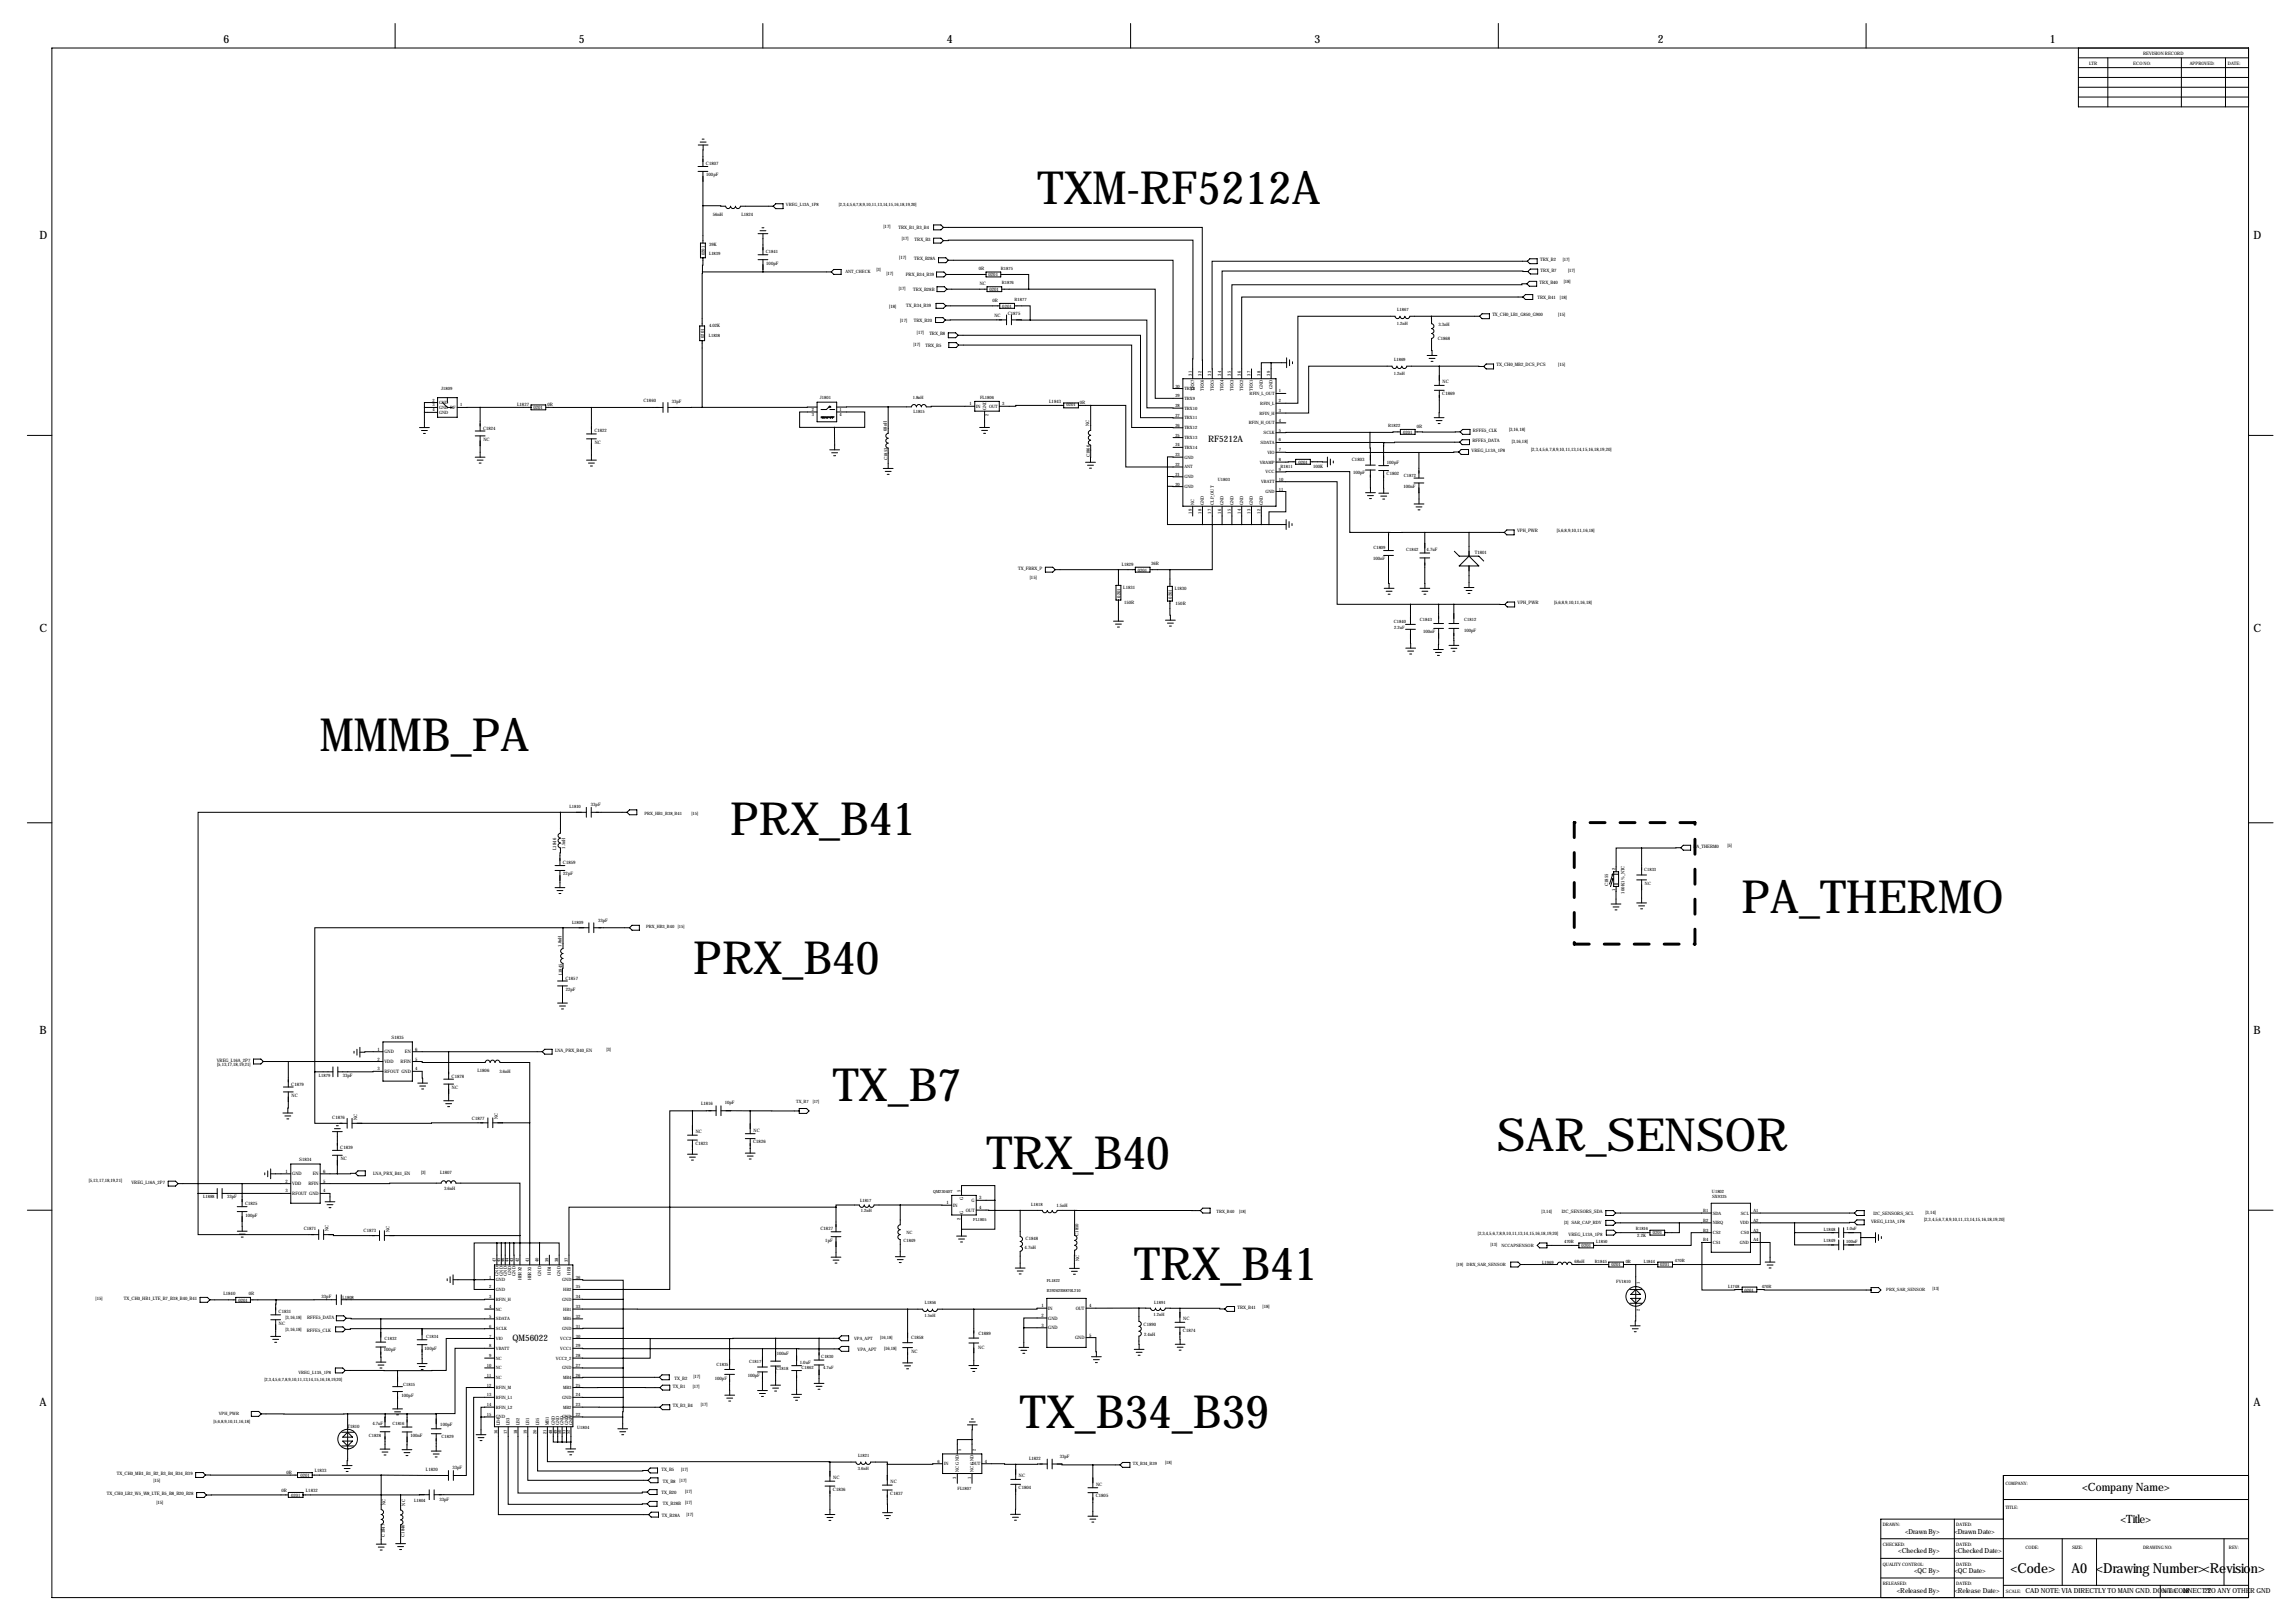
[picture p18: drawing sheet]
<svg xmlns="http://www.w3.org/2000/svg" width="1189mm" height="841mm" viewBox="0 0 1189 841" stroke-linecap="round" stroke-linejoin="round" font-family="sans-serif">
<defs><g id="words">
<g font-size="23.7">
<text x="537" y="106">TXM-RF5212A</text>
<text x="166" y="389">MMMB_PA</text>
<text x="378" y="432">PRX_B41</text>
<text x="902" y="473">PA_THERMO</text>
<text x="359" y="504">PRX_B40</text>
<text x="431" y="570">TX_B7</text>
<text x="775" y="596">SAR_SENSOR</text>
<text x="511" y="605">TRX_B40</text>
<text x="588" y="663">TRX_B41</text>
<text x="528" y="740">TX_B34_B39</text>
</g>
<g font-size="7.1">
<text x="1041" y="815">&lt;Code&gt;</text>
<text x="1073" y="815">A0 &lt;Drawing Number&gt;&lt;Revision&gt;</text>
</g>
<g font-size="5.9">
<text x="116" y="22">6</text>
<text x="300" y="22">5</text>
<text x="490" y="22">4</text>
<text x="681" y="22">3</text>
<text x="859" y="22">2</text>
<text x="1062" y="22">1</text>
<text x="21" y="124">D</text>
<text x="1167" y="124">D</text>
<text x="21" y="327">C</text>
<text x="1167" y="327">C</text>
<text x="21" y="535">B</text>
<text x="1167" y="535">B</text>
<text x="21" y="728">A</text>
<text x="1167" y="728">A</text>
<text x="1079" y="772">&lt;Company Name&gt;</text>
<text x="1098" y="789">&lt;Title&gt;</text>
</g>
<g font-size="4.6">
<text x="626" y="229">RF5212A</text>
<text x="265" y="694">QM56022</text>
</g>
<g font-size="3.6">
<text x="987" y="794">&lt;Drawn By&gt;</text>
<text x="1012" y="794">&lt;Drawn Date&gt;</text>
<text x="983" y="805">&lt;Checked By&gt;</text>
<text x="1012" y="805">&lt;Checked Date&gt;</text>
<text x="992" y="815">&lt;QC By&gt;</text>
<text x="1012" y="815">&lt;QC Date&gt;</text>
<text x="983" y="825">&lt;Released By&gt;</text>
<text x="1012" y="825">&lt;Release Date&gt;</text>
<text x="1049" y="825">CAD NOTE: VIA DIRECTLY TO MAIN GND. DON'T CONNECT TO ANY OTHER GND</text>
<text x="1131" y="825">18</text>
<text x="1142" y="825">22</text>
</g>
<g font-size="2.4">
<text x="1110" y="29">REVISION RECORD</text>
<text x="1082" y="34">LTR</text>
<text x="1105" y="34">ECO NO:</text>
<text x="1134" y="34">APPROVED:</text>
<text x="1154" y="34">DATE:</text>
<text x="366" y="85">C1807</text>
<text x="366" y="91">100pF</text>
<text x="369" y="112">56nH</text>
<text x="384" y="112">L1824</text>
<text x="458" y="118">[17]</text>
<text x="465" y="119">TRX_B1_B3_B4</text>
<text x="467" y="124">[17]</text>
<text x="474" y="125">TRX_B3</text>
<text x="367" y="127">39K</text>
<text x="365" y="132" transform="rotate(-90 365 132)">0201</text>
<text x="397" y="137">100pF</text>
<text x="466" y="134">[17]</text>
<text x="474" y="135">TRX_B28A</text>
<text x="798" y="135">TRX_B2</text>
<text x="810" y="135">[17]</text>
<text x="459" y="142">[17]</text>
<text x="469" y="143">PRX_B34_B39</text>
<text x="507" y="140">0R</text>
<text x="512" y="143">0201</text>
<text x="798" y="141">TRX_B7</text>
<text x="812" y="141">[17]</text>
<text x="507" y="148">NC</text>
<text x="798" y="147">TRX_B40</text>
<text x="810" y="146">[18]</text>
<text x="466" y="150">[17]</text>
<text x="473" y="151">TRX_B28B</text>
<text x="513" y="151">0201</text>
<text x="796" y="155">TRX_B41</text>
<text x="808" y="155">[18]</text>
<text x="461" y="159">[18]</text>
<text x="469" y="159">TX_B34_B39</text>
<text x="514" y="156">0R</text>
<text x="519" y="159">0201</text>
<text x="466" y="167">[17]</text>
<text x="473" y="167">TRX_B20</text>
<text x="515" y="164">NC</text>
<text x="522" y="163">C1875</text>
<text x="773" y="164">TX_CH0_LB1_G850_G900</text>
<text x="807" y="164">[15]</text>
<text x="367" y="169">4.02K</text>
<text x="475" y="173">[17]</text>
<text x="481" y="174">TRX_B8</text>
<text x="745" y="169">3.3nH</text>
<text x="365" y="175" transform="rotate(-90 365 175)">0201</text>
<text x="473" y="179">[17]</text>
<text x="479" y="180">TRX_B5</text>
<text x="745" y="176">C1868</text>
<text x="775" y="190">TX_CH0_MB2_DCS_PCS</text>
<text x="807" y="189">[15]</text>
<text x="747" y="199">NC</text>
<text x="333" y="208">C1860</text>
<text x="348" y="209">33pF</text>
<text x="544" y="209">L1843</text>
<text x="559" y="209">0R</text>
<text x="747" y="205">C1869</text>
<text x="268" y="210">L1827</text>
<text x="276" y="212">0201</text>
<text x="284" y="211">0R</text>
<text x="552" y="211">0201</text>
<text x="564" y="221" transform="rotate(-90 564 221)">NC</text>
<text x="734" y="221">0R</text>
<text x="250" y="222">C1824</text>
<text x="308" y="224">C1822</text>
<text x="459" y="223" transform="rotate(-90 459 223)">68nH</text>
<text x="727" y="225">0201</text>
<text x="763" y="224">RFFE5_CLK</text>
<text x="782" y="223">[3,16,18]</text>
<text x="250" y="228">NC</text>
<text x="308" y="230">NC</text>
<text x="763" y="229">RFFE5_DATA</text>
<text x="783" y="229">[3,16,18]</text>
<text x="793" y="234">[2,3,4,5,6,7,8,9,10,11,13,14,15,16,18,19,20]</text>
<text x="460" y="238" transform="rotate(-90 460 238)">C1853</text>
<text x="565" y="237" transform="rotate(-90 565 237)">C1866</text>
<text x="700" y="239">C1803</text>
<text x="762" y="234">VREG_L13A_1P8</text>
<text x="673" y="240">0201</text>
<text x="680" y="243">100K</text>
<text x="701" y="245">100pF</text>
<text x="718" y="240">100pF</text>
<text x="718" y="246">C1802</text>
<text x="727" y="253">100nF</text>
<text x="786" y="276">VPH_PW</text>
<text x="795" y="276">R</text>
<text x="806" y="275">[5,6,8,9,10,11,16,18]</text>
<text x="739" y="285">4.7uF</text>
<text x="764" y="287">T1801</text>
<text x="581" y="293">L1829</text>
<text x="596" y="293">36R</text>
<text x="711" y="290">100nF</text>
<text x="528" y="295">TX_FBRX_P</text>
<text x="534" y="300">[15]</text>
<text x="589" y="296">0201</text>
<text x="582" y="305">L1831</text>
<text x="609" y="306">L1830</text>
<text x="580" y="310" transform="rotate(-90 580 310)">0201</text>
<text x="607" y="310" transform="rotate(-90 607 310)">0201</text>
<text x="582" y="313">150R</text>
<text x="609" y="313">150R</text>
<text x="786" y="313">VPH_PW</text>
<text x="795" y="313">R</text>
<text x="805" y="313">[5,6,8,9,10,11,16,18]</text>
<text x="737" y="328">100nF</text>
<text x="758" y="328">100pF</text>
<text x="306" y="418">33pF</text>
<text x="288" y="440" transform="rotate(-90 288 440)">L1846</text>
<text x="293" y="440" transform="rotate(-90 293 440)">1.5nH</text>
<text x="877" y="439">PA_THERM0</text>
<text x="895" y="439">[5]</text>
<text x="292" y="448">C1859</text>
<text x="292" y="453">22pF</text>
<text x="837" y="451" transform="rotate(-90 837 451)">2</text>
<text x="833" y="459" transform="rotate(-90 833 459)">C1855</text>
<text x="837" y="461" transform="rotate(-90 837 461)">1</text>
<text x="842" y="463" transform="rotate(-90 842 463)">100K/1%_NTC</text>
<text x="310" y="478">33pF</text>
<text x="291" y="490" transform="rotate(-90 291 490)">1.8nH</text>
<text x="291" y="505" transform="rotate(-90 291 505)">L1845</text>
<text x="293" y="507">C1857</text>
<text x="293" y="513">22pF</text>
<text x="203" y="538">S1835</text>
<text x="196" y="544">1</text>
<text x="199" y="546">GND</text>
<text x="210" y="546">EN</text>
<text x="215" y="544">6</text>
<text x="288" y="545">LNA_PRX_B40_EN</text>
<text x="314" y="544">[3]</text>
<text x="112" y="550">VREG_L16A_2P7</text>
<text x="113" y="552">[5,13,17,18,19,21]</text>
<text x="196" y="549">2</text>
<text x="199" y="551">VDD</text>
<text x="208" y="551">RFIN</text>
<text x="215" y="549">5</text>
<text x="178" y="558">33pF</text>
<text x="196" y="554">3</text>
<text x="199" y="556">RFOUT GND</text>
<text x="215" y="554">4</text>
<text x="247" y="555">L1806</text>
<text x="259" y="556">3.6nH</text>
<text x="151" y="562">C1879</text>
<text x="234" y="558">C1878</text>
<text x="151" y="568">NC</text>
<text x="234" y="564">NC</text>
<text x="363" y="572">L1816</text>
<text x="376" y="572">10pF</text>
<text x="172" y="579">C1876</text>
<text x="185" y="580" transform="rotate(-90 185 580)">NC</text>
<text x="244" y="580">C1877</text>
<text x="258" y="580" transform="rotate(-90 258 580)">NC</text>
<text x="360" y="587">NC</text>
<text x="390" y="586">NC</text>
<text x="360" y="593">C1823</text>
<text x="390" y="592">C1826</text>
<text x="176" y="595">C1839</text>
<text x="155" y="601">S1834</text>
<text x="176" y="601">NC</text>
<text x="148" y="607">1</text>
<text x="151" y="609">GND</text>
<text x="162" y="609">EN</text>
<text x="167" y="607">6</text>
<text x="193" y="609">LNA_PRX_B41_EN</text>
<text x="218" y="608">[3]</text>
<text x="228" y="608">L1807</text>
<text x="46" y="612">[5,13,17,18,19,21]</text>
<text x="68" y="613">VREG_L16A_2P7</text>
<text x="148" y="613">2</text>
<text x="148" y="618">3</text>
<text x="151" y="614">VDD</text>
<text x="160" y="614">RFIN</text>
<text x="167" y="613">5</text>
<text x="167" y="618">4</text>
<text x="230" y="616">3.6nH</text>
<text x="498" y="618" transform="rotate(-90 498 618)">5</text>
<text x="118" y="621">33pF</text>
<text x="151" y="619">RFOUT GND</text>
<text x="490" y="624">1</text>
<text x="499" y="622" transform="rotate(-90 499 622)">G</text>
<text x="503" y="623">G</text>
<text x="507" y="621">3</text>
<text x="127" y="624">C1825</text>
<text x="494" y="625">IN</text>
<text x="499" y="629" transform="rotate(-90 499 629)">G</text>
<text x="500" y="628">OUT</text>
<text x="507" y="626">4</text>
<text x="547" y="625">1.5nH</text>
<text x="799" y="628">[3,14]</text>
<text x="809" y="628">I2C_SENSORS_SDA</text>
<text x="970" y="629">I2C_SENSORS_SCL</text>
<text x="997" y="629">[3,14]</text>
<text x="127" y="630">100pF</text>
<text x="498" y="632" transform="rotate(-90 498 632)">2</text>
<text x="969" y="633">VREG_L13A_1P8</text>
<text x="997" y="633">[2,3,4,5,6,7,8,9,10,11,13,14,15,16,18,19,20]</text>
<text x="157" y="637">C1871</text>
<text x="170" y="638" transform="rotate(-90 170 638)">NC</text>
<text x="188" y="638">C1873</text>
<text x="202" y="638" transform="rotate(-90 202 638)">NC</text>
<text x="425" y="637">C1827</text>
<text x="559" y="640" transform="rotate(-90 559 640)">C1850</text>
<text x="766" y="640">[2,3,4,5,6,7,8,9,10,11,13,14,15,16,18,19,20]</text>
<text x="813" y="640">VREG_L13A_1P8</text>
<text x="848" y="641">2.2K</text>
<text x="856" y="639">0201</text>
<text x="428" y="643">1pF</text>
<text x="531" y="647">4.7nH</text>
<text x="531" y="642">C1848</text>
<text x="819" y="646">0201</text>
<text x="559" y="653" transform="rotate(-90 559 653)">NC</text>
<text x="816" y="654">68nH</text>
<text x="835" y="656">0201</text>
<text x="860" y="656">0201</text>
<text x="116" y="671">L1840</text>
<text x="129" y="671">0R</text>
<text x="904" y="669">0201</text>
<text x="50" y="673">[15]</text>
<text x="64" y="673">TX_CH0_HB1_LTE_B7_B38_B40_B41</text>
<text x="124" y="674">0201</text>
<text x="167" y="672">33pF</text>
<text x="540" y="677">1</text>
<text x="564" y="677">4</text>
<text x="654" y="678">[18]</text>
<text x="144" y="680">C1831</text>
<text x="148" y="683">[3,16,18]</text>
<text x="159" y="683">RFFE5_DATA</text>
<text x="540" y="682">2</text>
<text x="543" y="678">IN</text>
<text x="543" y="683">GND</text>
<text x="557" y="678">OUT</text>
<text x="613" y="684">NC</text>
<text x="641" y="678">TRX_B41</text>
<text x="145" y="686">NC</text>
<text x="148" y="690">[3,16,18]</text>
<text x="159" y="690">RFFE5_CLK</text>
<text x="540" y="687">3</text>
<text x="543" y="689">GND</text>
<text x="592" y="687">C1890</text>
<text x="613" y="690">C1874</text>
<text x="472" y="694">C1858</text>
<text x="507" y="692">C1889</text>
<text x="557" y="694">GND</text>
<text x="564" y="692">5</text>
<text x="593" y="692">2.4nH</text>
<text x="199" y="700">100pF</text>
<text x="220" y="699">100pF</text>
<text x="402" y="702">100nF</text>
<text x="444" y="700">VPA_APT</text>
<text x="458" y="699">[16,18]</text>
<text x="472" y="701">NC</text>
<text x="507" y="699">NC</text>
<text x="414" y="706">1.0uF</text>
<text x="359" y="714">[17]</text>
<text x="387" y="713">100pF</text>
<text x="348" y="719">TX_B1</text>
<text x="349" y="715">TX_B2</text>
<text x="359" y="719">[17]</text>
<text x="370" y="715">100pF</text>
<text x="208" y="724">100pF</text>
<text x="348" y="729">TX_B3_B4</text>
<text x="363" y="728">[17]</text>
<text x="180" y="740">T1810</text>
<text x="193" y="738">4.7uF</text>
<text x="228" y="739">100pF</text>
<text x="213" y="744">100nF</text>
<text x="549" y="755">33pF</text>
<text x="221" y="762">L1820</text>
<text x="234" y="761">33pF</text>
<text x="353" y="762">[17]</text>
<text x="533" y="756">L1822</text>
<text x="61" y="764">TX_CH0_MB1_B1_B2_B3_B4_B34_B39</text>
<text x="80" y="767">[15]</text>
<text x="148" y="764">0R</text>
<text x="156" y="765">0201</text>
<text x="163" y="762">L1833</text>
<text x="343" y="762">TX_B5</text>
<text x="432" y="766">NC</text>
<text x="528" y="765">NC</text>
<text x="146" y="773">0R</text>
<text x="158" y="773">L1832</text>
<text x="343" y="774">TX_B20</text>
<text x="343" y="768">TX_B8 [17]</text>
<text x="355" y="773">[17]</text>
<text x="431" y="772">C1836</text>
<text x="461" y="768">NC</text>
<text x="528" y="771">C1804</text>
<text x="568" y="770">NC</text>
<text x="1039" y="769">COMPANY:</text>
<text x="55" y="774">TX_CH0_LB2_W</text>
<text x="72" y="774">5_W</text>
<text x="76" y="774">8_LTE_B5_B8_B20_B28</text>
<text x="81" y="779">[15]</text>
<text x="151" y="775">0201</text>
<text x="200" y="780" transform="rotate(-90 200 780)">NC</text>
<text x="210" y="780" transform="rotate(-90 210 780)">NC</text>
<text x="228" y="777">33pF</text>
<text x="343" y="780">TX_B28B</text>
<text x="355" y="779">[17]</text>
<text x="461" y="774">C1837</text>
<text x="568" y="775">C1805</text>
<text x="343" y="786">TX_B28A</text>
<text x="356" y="785">[17]</text>
<text x="1039" y="782">TITLE:</text>
<text x="975" y="791">DRAW</text>
<text x="982" y="791">N:</text>
<text x="1013" y="791">DATED:</text>
<text x="199" y="796" transform="rotate(-90 199 796)">C1847</text>
<text x="209" y="796" transform="rotate(-90 209 796)">C1846</text>
<text x="975" y="801">CHECKED:</text>
<text x="1013" y="801">DATED:</text>
<text x="1049" y="802">CODE:</text>
<text x="1073" y="802">SIZE:</text>
<text x="1110" y="802">DRAW</text>
<text x="1117" y="802">ING NO:</text>
<text x="1155" y="802">REV:</text>
<text x="975" y="811">QUALITY CONTROL:</text>
<text x="1013" y="811">DATED:</text>
<text x="975" y="821">RELEASED:</text>
<text x="1013" y="821">DATED:</text>
<text x="1039" y="825">SCALE:</text>
<text x="1120" y="825">SHEET:</text>
<text x="1131" y="825">OF</text>
</g>
<g font-size="2.3">
<text x="407" y="107">VREG_L13A_1P8</text>
<text x="434" y="107">[2,3,4,5,6,7,8,9,10,11,13,14,15,16,18,19,20]</text>
<text x="397" y="131">C1841</text>
<text x="367" y="132">L1839</text>
<text x="438" y="141">ANT_CHECK</text>
<text x="454" y="141">[3]</text>
<text x="518" y="140">R1875</text>
<text x="519" y="147">R1876</text>
<text x="526" y="156">R1877</text>
<text x="724" y="161">L1867</text>
<text x="724" y="168">1.2nH</text>
<text x="367" y="175">L1838</text>
<text x="722" y="187">L1869</text>
<text x="617" y="195" transform="rotate(-90 617 195)">31</text>
<text x="622" y="195" transform="rotate(-90 622 195)">32</text>
<text x="627" y="195" transform="rotate(-90 627 195)">33</text>
<text x="633" y="195" transform="rotate(-90 633 195)">34</text>
<text x="638" y="195" transform="rotate(-90 638 195)">35</text>
<text x="643" y="195" transform="rotate(-90 643 195)">36</text>
<text x="648" y="195" transform="rotate(-90 648 195)">37</text>
<text x="653" y="195" transform="rotate(-90 653 195)">38</text>
<text x="658" y="195" transform="rotate(-90 658 195)">39</text>
<text x="722" y="194">1.2nH</text>
<text x="229" y="202">J1809</text>
<text x="609" y="201">30</text>
<text x="614" y="202">TRX8</text>
<text x="619" y="202" transform="rotate(-90 619 202)">TRX7</text>
<text x="624" y="202" transform="rotate(-90 624 202)">TRX6</text>
<text x="629" y="202" transform="rotate(-90 629 202)">TRX5</text>
<text x="634" y="202" transform="rotate(-90 634 202)">TRX4</text>
<text x="639" y="202" transform="rotate(-90 639 202)">TRX3</text>
<text x="644" y="202" transform="rotate(-90 644 202)">TRX2</text>
<text x="649" y="202" transform="rotate(-90 649 202)">TRX1</text>
<text x="654" y="202" transform="rotate(-90 654 202)">GND</text>
<text x="659" y="202" transform="rotate(-90 659 202)">GND</text>
<text x="663" y="203">1</text>
<text x="224" y="208">2</text>
<text x="227" y="209">GND</text>
<text x="425" y="207">J1801</text>
<text x="473" y="207">1.8nH</text>
<text x="502" y="210">1</text>
<text x="508" y="207">FL1806</text>
<text x="519" y="210">3</text>
<text x="609" y="206">29</text>
<text x="614" y="207">TRX9</text>
<text x="647" y="205">RFIN_L_OUT</text>
<text x="653" y="210">RFIN_L</text>
<text x="663" y="208">2</text>
<text x="224" y="211">3</text>
<text x="224" y="213">4</text>
<text x="227" y="212">GND RF</text>
<text x="227" y="214">GND</text>
<text x="238" y="211">1</text>
<text x="421" y="215">3</text>
<text x="421" y="213">2</text>
<text x="435" y="215">4</text>
<text x="435" y="213">1</text>
<text x="473" y="214">L1815</text>
<text x="506" y="211">IN</text>
<text x="511" y="212" transform="rotate(-90 511 212)">GND</text>
<text x="512" y="216" transform="rotate(-90 512 216)">2</text>
<text x="512" y="211">OUT</text>
<text x="609" y="216">27</text>
<text x="609" y="211">28</text>
<text x="614" y="212">TRX10</text>
<text x="652" y="215">RFIN_H</text>
<text x="663" y="213">3</text>
<text x="609" y="221">26</text>
<text x="614" y="217">TRX11</text>
<text x="647" y="220">RFIN_H_OUT</text>
<text x="663" y="219">4</text>
<text x="719" y="221">R1822</text>
<text x="609" y="226">25</text>
<text x="614" y="227">TRX13</text>
<text x="614" y="222">TRX12</text>
<text x="655" y="225">SCLK</text>
<text x="663" y="224">5</text>
<text x="609" y="231">24</text>
<text x="614" y="232">TRX14</text>
<text x="653" y="230">SDATA</text>
<text x="663" y="229">6</text>
<text x="663" y="234">7</text>
<text x="609" y="236">23</text>
<text x="614" y="238">GND</text>
<text x="657" y="235">VIO</text>
<text x="663" y="239">8</text>
<text x="609" y="241">22</text>
<text x="614" y="243">ANT</text>
<text x="653" y="240">VRAMP</text>
<text x="656" y="245">VCC</text>
<text x="663" y="244">9</text>
<text x="663" y="242">R1811</text>
<text x="609" y="252">20</text>
<text x="609" y="246">21</text>
<text x="614" y="248">GND</text>
<text x="631" y="249">U1803</text>
<text x="653" y="250">VBATT</text>
<text x="663" y="249">10</text>
<text x="727" y="247">C1872</text>
<text x="614" y="253">GND</text>
<text x="656" y="255">GND</text>
<text x="663" y="254">11</text>
<text x="619" y="261" transform="rotate(-90 619 261)">NC</text>
<text x="624" y="261" transform="rotate(-90 624 261)">GND</text>
<text x="629" y="261" transform="rotate(-90 629 261)">CLP_OUT</text>
<text x="634" y="261" transform="rotate(-90 634 261)">GND</text>
<text x="639" y="261" transform="rotate(-90 639 261)">GND</text>
<text x="644" y="261" transform="rotate(-90 644 261)">GND</text>
<text x="649" y="261" transform="rotate(-90 649 261)">GND</text>
<text x="654" y="261" transform="rotate(-90 654 261)">GND</text>
<text x="617" y="266" transform="rotate(-90 617 266)">19</text>
<text x="622" y="266" transform="rotate(-90 622 266)">18</text>
<text x="627" y="266" transform="rotate(-90 627 266)">17</text>
<text x="633" y="266" transform="rotate(-90 633 266)">16</text>
<text x="638" y="266" transform="rotate(-90 638 266)">15</text>
<text x="643" y="266" transform="rotate(-90 643 266)">14</text>
<text x="648" y="266" transform="rotate(-90 648 266)">13</text>
<text x="653" y="266" transform="rotate(-90 653 266)">12</text>
<text x="711" y="284">C1809</text>
<text x="728" y="286">C1842</text>
<text x="722" y="323">C1840</text>
<text x="736" y="322">C1843</text>
<text x="758" y="322">C1812</text>
<text x="722" y="326">2.2uF</text>
<text x="295" y="419">L1810</text>
<text x="334" y="422">PRX_HB1_B38_B41</text>
<text x="358" y="422">[15]</text>
<text x="852" y="451">C1833</text>
<text x="852" y="458">NC</text>
<text x="296" y="479">L1809</text>
<text x="335" y="481">PRX_HB3_B40 [15]</text>
<text x="165" y="558">L1879</text>
<text x="412" y="571">TX_B7 [17]</text>
<text x="105" y="621">L1888</text>
<text x="446" y="622">L1817</text>
<text x="887" y="618">U1802</text>
<text x="887" y="621">SX9325</text>
<text x="446" y="628">1.2nH</text>
<text x="534" y="625">L1818</text>
<text x="630" y="628">TRX_B40</text>
<text x="642" y="628">[18]</text>
<text x="882" y="628">B1</text>
<text x="887" y="629">SDA</text>
<text x="902" y="629">SCL</text>
<text x="908" y="628">A1</text>
<text x="810" y="634">[3] SAR_CAP_RDY</text>
<text x="882" y="633">B2</text>
<text x="887" y="634">NIRQ</text>
<text x="901" y="634">VDD</text>
<text x="908" y="633">A2</text>
<text x="470" y="639">NC</text>
<text x="847" y="637">R1816</text>
<text x="882" y="638">B3</text>
<text x="887" y="639">CS2</text>
<text x="902" y="639">CS0</text>
<text x="908" y="638">A3</text>
<text x="945" y="638">L1848</text>
<text x="956" y="637">1.0uF</text>
<text x="468" y="643">C1849</text>
<text x="772" y="646">[13]</text>
<text x="778" y="646">NCCAPSENSOR</text>
<text x="810" y="644">470R</text>
<text x="827" y="644">L1850</text>
<text x="882" y="643">B4</text>
<text x="887" y="644">CS1</text>
<text x="901" y="644">GND</text>
<text x="908" y="643">A4</text>
<text x="945" y="643">L1849</text>
<text x="956" y="644">100nF</text>
<text x="257" y="654" transform="rotate(-90 257 654)">47</text>
<text x="259" y="654" transform="rotate(-90 259 654)">45</text>
<text x="261" y="654" transform="rotate(-90 261 654)">46</text>
<text x="263" y="654" transform="rotate(-90 263 654)">44</text>
<text x="266" y="654" transform="rotate(-90 266 654)">43</text>
<text x="269" y="654" transform="rotate(-90 269 654)">42</text>
<text x="274" y="654" transform="rotate(-90 274 654)">41</text>
<text x="279" y="654" transform="rotate(-90 279 654)">40</text>
<text x="284" y="654" transform="rotate(-90 284 654)">39</text>
<text x="289" y="654" transform="rotate(-90 289 654)">38</text>
<text x="294" y="654" transform="rotate(-90 294 654)">37</text>
<text x="826" y="654">R1845</text>
<text x="851" y="654">L1844</text>
<text x="868" y="653">470R</text>
<text x="755" y="656">[19]</text>
<text x="760" y="656">DRX_SAR_SENSOR</text>
<text x="799" y="654">L1969</text>
<text x="842" y="654">0R</text>
<text x="253" y="662">1</text>
<text x="257" y="664">GND</text>
<text x="258" y="661" transform="rotate(-90 258 661)">GND</text>
<text x="260" y="661" transform="rotate(-90 260 661)">GND</text>
<text x="262" y="661" transform="rotate(-90 262 661)">GND</text>
<text x="265" y="660" transform="rotate(-90 265 660)">GND</text>
<text x="267" y="661" transform="rotate(-90 267 661)">GND</text>
<text x="270" y="663" transform="rotate(-90 270 663)">HBRX2</text>
<text x="275" y="663" transform="rotate(-90 275 663)">HBRX1</text>
<text x="280" y="661" transform="rotate(-90 280 661)">GND</text>
<text x="285" y="660" transform="rotate(-90 285 660)">HB4</text>
<text x="290" y="661" transform="rotate(-90 290 661)">GND</text>
<text x="291" y="664">GND</text>
<text x="296" y="660" transform="rotate(-90 296 660)">HB3</text>
<text x="298" y="662">36</text>
<text x="837" y="664">FV1810</text>
<text x="849" y="665" transform="rotate(-90 849 665)">1</text>
<text x="253" y="667">2</text>
<text x="257" y="669">GND</text>
<text x="292" y="669">HB2</text>
<text x="298" y="667">35</text>
<text x="895" y="667">L1748</text>
<text x="913" y="667">470R</text>
<text x="977" y="669">PRX_SAR_SENSOR</text>
<text x="1001" y="668">[13]</text>
<text x="177" y="673">L1808</text>
<text x="253" y="672">3</text>
<text x="253" y="678">4</text>
<text x="257" y="674">RFIN_H</text>
<text x="291" y="674">GND</text>
<text x="298" y="678">33</text>
<text x="298" y="672">34</text>
<text x="479" y="675">L1856</text>
<text x="598" y="675">L1891</text>
<text x="253" y="683">5</text>
<text x="257" y="679">NC</text>
<text x="257" y="684">SDATA</text>
<text x="292" y="684">MB5</text>
<text x="292" y="679">HB1</text>
<text x="298" y="683">32</text>
<text x="479" y="682">1.5nH</text>
<text x="598" y="682">1.2nH</text>
<text x="849" y="679" transform="rotate(-90 849 679)">2</text>
<text x="253" y="688">6</text>
<text x="257" y="689">SCLK</text>
<text x="291" y="689">GND</text>
<text x="298" y="688">31</text>
<text x="199" y="694">C1832</text>
<text x="221" y="693">C1834</text>
<text x="253" y="693">7</text>
<text x="257" y="694">VIO</text>
<text x="290" y="694">VCC2</text>
<text x="298" y="693">30</text>
<text x="442" y="694">VPA_APT</text>
<text x="456" y="693">[16,18]</text>
<text x="253" y="698">8</text>
<text x="257" y="699">VBATT</text>
<text x="290" y="699">VCC1</text>
<text x="298" y="698">29</text>
<text x="253" y="703">9</text>
<text x="257" y="704">NC</text>
<text x="288" y="704">VCC2_2</text>
<text x="298" y="703">28</text>
<text x="371" y="707">C1835</text>
<text x="388" y="706">C1817</text>
<text x="425" y="704">C1830</text>
<text x="155" y="712">VREG_L13A_1P8</text>
<text x="252" y="708">10</text>
<text x="252" y="713">11</text>
<text x="257" y="709">NC</text>
<text x="291" y="709">GND</text>
<text x="298" y="713">26</text>
<text x="298" y="708">27</text>
<text x="402" y="710">C1818</text>
<text x="415" y="709">C1862</text>
<text x="426" y="709">4.7uF</text>
<text x="137" y="715">[2,3,4,5,6,7,8,9,10,11,13,14,15,16,18,19,20]</text>
<text x="209" y="718">C1815</text>
<text x="252" y="718">12</text>
<text x="257" y="714">NC</text>
<text x="257" y="719">RFIN_M</text>
<text x="292" y="719">MB3</text>
<text x="292" y="714">MB4</text>
<text x="298" y="718">25</text>
<text x="252" y="723">13</text>
<text x="257" y="725">RFIN_L1</text>
<text x="291" y="725">GND</text>
<text x="298" y="723">24</text>
<text x="252" y="728">14</text>
<text x="257" y="730">RFIN_L2</text>
<text x="292" y="730">MB2</text>
<text x="298" y="728">23</text>
<text x="111" y="737">[5,6,8,9,10,11,16,18]</text>
<text x="113" y="733">VPH_PW</text>
<text x="122" y="733">R</text>
<text x="252" y="733">15</text>
<text x="257" y="735">GND</text>
<text x="291" y="735">GND</text>
<text x="298" y="733">22</text>
<text x="203" y="738">C1816</text>
<text x="258" y="743" transform="rotate(-90 258 743)">16</text>
<text x="259" y="738" transform="rotate(-90 259 738)">LB4</text>
<text x="263" y="743" transform="rotate(-90 263 743)">17</text>
<text x="264" y="738" transform="rotate(-90 264 738)">LB3</text>
<text x="268" y="743" transform="rotate(-90 268 743)">18</text>
<text x="269" y="738" transform="rotate(-90 269 738)">LB2</text>
<text x="273" y="743" transform="rotate(-90 273 743)">19</text>
<text x="274" y="738" transform="rotate(-90 274 738)">LB1</text>
<text x="278" y="743" transform="rotate(-90 278 743)">20</text>
<text x="279" y="738" transform="rotate(-90 279 738)">LB5</text>
<text x="283" y="743" transform="rotate(-90 283 743)">21</text>
<text x="284" y="738" transform="rotate(-90 284 738)">MB1</text>
<text x="286" y="743" transform="rotate(-90 286 743)">48</text>
<text x="287" y="738" transform="rotate(-90 287 738)">GND</text>
<text x="288" y="743" transform="rotate(-90 288 743)">49</text>
<text x="290" y="738" transform="rotate(-90 290 738)">GND</text>
<text x="291" y="743" transform="rotate(-90 291 743)">50</text>
<text x="292" y="738" transform="rotate(-90 292 738)">GND</text>
<text x="293" y="743" transform="rotate(-90 293 743)">51</text>
<text x="294" y="738" transform="rotate(-90 294 738)">GND</text>
<text x="295" y="743" transform="rotate(-90 295 743)">52</text>
<text x="297" y="738" transform="rotate(-90 297 738)">GND</text>
<text x="299" y="740">U1804</text>
<text x="191" y="745">C1828</text>
<text x="229" y="745">C1829</text>
<text x="444" y="755">L1821</text>
<text x="498" y="752" transform="rotate(-90 498 752)">5</text>
<text x="506" y="752" transform="rotate(-90 506 752)">2</text>
<text x="444" y="762">3.6nH</text>
<text x="486" y="758">6</text>
<text x="489" y="759">IN</text>
<text x="503" y="759">OUT</text>
<text x="510" y="758">4</text>
<text x="587" y="759">TX_B34_B39</text>
<text x="604" y="758">[18]</text>
<text x="495" y="766" transform="rotate(-90 495 766)">3</text>
<text x="497" y="762" transform="rotate(-90 497 762)">NC GND</text>
<text x="503" y="766" transform="rotate(-90 503 766)">1</text>
<text x="504" y="762" transform="rotate(-90 504 762)">NC GND</text>
<text x="496" y="772">FL1807</text>
<text x="215" y="778">L1804</text>
</g>
<g font-size="2.2">
<text x="483" y="618">QM23040T</text>
<text x="504" y="633">FL1805</text>
<text x="542" y="664">FL1822</text>
<text x="542" y="669">B39262B8870L210</text>
</g>
</g></defs>
<g fill="none" stroke="#000" stroke-width=".52">
<path d="M205 12v13M395 12v13M586 12v13M776 12v13M967 12v13M27 25h1138v803h-1138zM1077 25v30h88M1077 30h88M1077 35h88M1092 30v25M1130 30v25M1153 30v25"/>
<path d="M1077 40h88M1077 45h88M1077 50h88M362 75h5M363 74h3M364 72h1M364 75v11M362 86h5M362 89h5M364 89v37M364 107h12a1.3 1.3 0 0 0 1 1 1.3 1.3 0 0 0 1-1 1.3 1.3 0 0 0 2 1 1.3 1.3 0 0 0 1-1 1.3 1.3 0 0 0 1 1 1.3 1.3 0 0 0 2-1h17M394 120h3"/>
<path d="M395 118h1M401 107l1-1h4v2h-4zM484 117h3l2 1-2 1h-3zM489 118h134v78M363 126h2v8h-2zM364 134v7M393 132h5M393 134h5M393 121h5M395 121v11M395 134v7M432 140h4v2h-4l-1-1z"/>
<path d="M484 123h3l2 2-2 1h-3zM486 134h4l1 1-1 1h-4zM489 125l129-1v72M491 135h117v66h5M791 135h-163v61M792 134h4v3h-4l-1-2zM793 139h4v3h-4l-2-1zM364 141v28M364 141h67M485 157h4l1 1-1 2h-4zM485 141h4l1 1-1 1h-4zM485 149h4l1 1-1 1h-4z"/>
<path d="M490 158h28M490 142h21M490 150h21M511 141h7v2h-7zM511 149h8v2h-8zM518 157h8v3h-8zM518 142h15v8M519 150h14M526 158h8v8M533 150h65v56h15M789 154h-146v42M790 153h4v2h-4l-1-1z"/>
<path d="M791 147h-3v1h-150v48M791 141l-158-1v56M792 146h4v2h-4l-1-1zM362 169h3v7h-3zM364 176v35M485 165h3l2 1-2 1h-3zM491 172h4l1 2-1 1h-4zM491 177h4l2 2-2 1h-4zM496 174h95v42h22M497 179h89v42l27 1M521 166h-31M521 163v5"/>
<path d="M524 166h10M524 163v5M534 166h60v45h19M730 164a1.3 1.3 0 0 1-1 1 1.3 1.3 0 0 1-1-1 1.3 1.3 0 0 1-2 1 1.3 1.3 0 0 1-1-1 1.3 1.3 0 0 1-1 1 1.3 1.3 0 0 1-1-1h-51v45h-11M730 164h36M742 164v4a1.3 1.3 0 0 1 1 1 1.3 1.3 0 0 1-1 1 1.3 1.3 0 0 1 1 1 1.3 1.3 0 0 1-1 2 1.3 1.3 0 0 1 1 1 1.3 1.3 0 0 1-1 1v9M768 163h4v2h-4l-2-1zM613 196h48v66h-48zM648 191v5M658 188h-5v8M658 188v8M658 188h8"/>
<path d="M666 185v5M668 186v3M670 187v1M739 184h5M740 186h3M741 187h1M743 200h5M746 190h-17a1.3 1.3 0 0 1-2 1 1.3 1.3 0 0 1-1-1 1.3 1.3 0 0 1-1 1 1.3 1.3 0 0 1-1-1 1.3 1.3 0 0 1-2 1 1.3 1.3 0 0 1-1-1h-43v24h-17M746 190h23M746 190v10M769 190l1-1h4v2h-4zM220 211h7"/>
<path d="M220 214h7M220 211v10M227 209h-7v2M227 206h10v10h-10zM229 209l3 2h2M232 206v3M249 211v12M249 211h-12M249 211h26M275 210h8v2h-8zM283 211h23M306 211h37"/>
<path d="M306 211v14M343 209v5M346 209v5M364 211h-18M423 213h-9v8h18M423 211h-59M423 208h10v10h-10zM425 216h7M426 216h-1M427 216h-1M428 216h-1M429 216h-1"/>
<path d="M429 216h.1M430 211h.1M430 212h2M430 211h-1M430 216h.1M430 211v-1l-2 2h-3M431 216h-1M431 216h.1M432 216h-1M433 213h15v8h-16M460 211v13a1.3 1.3 0 0 0-1 2 1.3 1.3 0 0 0 1 1 1.3 1.3 0 0 0-1 1 1.3 1.3 0 0 0 1 2 1.3 1.3 0 0 0-1 1 1.3 1.3 0 0 0 1 1v11M460 211h-27"/>
<path d="M505 210l-25 1a1.3 1.3 0 0 0-1-1 1.3 1.3 0 0 0-2 1 1.3 1.3 0 0 0-1-1 1.3 1.3 0 0 0-1 1 1.3 1.3 0 0 0-2-1 1.3 1.3 0 0 0-1 1h-12M505 208h13v5h-13zM510 213v8M551 210h-33M551 209h8v2h-8zM559 210h6M565 210v13a1.3 1.3 0 0 0-1 1 1.3 1.3 0 0 0 1 1 1.3 1.3 0 0 0-1 2 1.3 1.3 0 0 0 1 1 1.3 1.3 0 0 0-1 1 1.3 1.3 0 0 0 1 2v8M565 210h18v32h30M661 204h5M661 219h5M743 216h5M743 202h5"/>
<path d="M744 218h3M745 219h1M746 202l-1 14M14 226h13M217 221h5M218 223h3M219 225h1M246 223h5M246 226h5M246 237h5M247 238h3M248 240h1"/>
<path d="M249 226v11M304 225h5M304 227h5M304 238h5M305 240h3M306 227v11M430 233h5M431 235h3M432 236h1M432 221v12M507 221h6M509 223h3"/>
<path d="M510 224h1M562 239h5M608 232h5M608 227h5M613 237h-8v10M661 229h56M661 234h74M671 239h-10M671 238h8v2h-8zM679 239h9M688 237v5M689 238v3"/>
<path d="M691 239v1M710 224v17M710 224h-49M717 229v12M725 224h-15M725 222h8v3h-8zM733 224h23M735 234v14M756 234h-21M756 234l1-1h4v2h-4zM756 229h-39M756 229l1-1h4v2h-4z"/>
<path d="M756 224l2-2h3v3h-3zM1165 226h12M306 241h1M458 243h5M459 244h3M460 246h1M563 241h3M564 242h1M605 247h8M605 252h8M605 252v20h18M605 247v5"/>
<path d="M661 250h32v63h38M661 255h5v10h-9v7M661 244h38v32h20M707 243h5M707 241h5M707 255h5M708 257h3M709 258h1M710 243v12M714 244h5M714 241h5M714 255h5"/>
<path d="M715 257h3M716 259h1M717 244v11M732 248h6M732 250h6M735 250v11M618 262v5M623 262v10M623 272h43M628 262v33h-22M633 262v10M638 262v10"/>
<path d="M643 262v10M648 262v10M653 262v10M666 269v5M668 270v3M669 271v1M719 276h19M719 276v9M733 261h5M734 263h3M735 264h1M738 276v10"/>
<path d="M738 276h41M761 276v12M779 276l2-1h3v2h-3zM542 294h3l2 1-2 1h-3zM547 295h41M579 295v8M588 294h8v2h-8zM596 295h10M606 295v9M717 285h5M717 288h5M719 288l1 17"/>
<path d="M736 289h5M736 286h5M738 289v16M753 286l3 2h10l3 3M756 293l5-5 5 5zM761 293v11M578 303h3v8h-3zM579 311v11M605 304h2v7h-2zM606 311v10M717 305h5M718 306h3"/>
<path d="M719 308h1M731 313v10M731 313h22M736 305h5M737 306h3M738 308h1M745 313v10M753 313h27M753 313v10M758 304h6M759 306h4M760 307h1"/>
<path d="M781 312h4v2h-4l-1-1zM577 322h5M578 323h3M579 325h1M604 321h5M605 323h3M606 324h1M728 323h5M728 326h5M728 336h5M729 337h3M730 339h1"/>
<path d="M731 326v10M743 336h5M743 323h5M743 326h5M744 338h3M745 339h1M745 326v10M751 323h5M751 326h5M751 334h5M752 336h3M753 337h1"/>
<path d="M753 326v8M304 418v5M306 418v5M326 419h4v3h-4l-1-1zM14 426h13M290 421v11a1.3 1.3 0 0 0-1 1 1.3 1.3 0 0 0 1 1 1.3 1.3 0 0 0-1 1 1.3 1.3 0 0 0 1 2 1.3 1.3 0 0 0-1 1 1.3 1.3 0 0 0 1 1v9M290 421h-187v197M290 421h14M306 421h19M850 439h-13v13M850 439v14M871 439h-21"/>
<path d="M872 438h4v2h-4l-1-1zM1165 426h12M288 448h5M288 451h5M288 460h5M290 451v9M835 453l-1 5M836 455l-2 4M836 455l-1 1M836 453h.1M836 455v1M836 452h2v7h-2z"/>
<path d="M836 458h2M836 453h2M837 459v9M848 453h5M848 456h5M850 456v12M289 461h3M290 463h1M305 478v5M308 478v5M327 479h4v3h-4l-1-1zM835 468h5"/>
<path d="M836 470h3M837 471h1M848 468h5M849 469h3M850 471h1M292 481v10a1.4 1.4 0 0 0-2 2 1.3 1.3 0 0 0 2 1 1.3 1.3 0 0 0-2 1 1.3 1.3 0 0 0 2 1 1.4 1.4 0 0 0-2 2 1.3 1.3 0 0 0 2 1l-1 9M292 481h-129v74M292 481h13M308 481h18M289 508h5M289 511h5M289 520h5"/>
<path d="M291 511v9M198 540h16v20h-16zM290 521h3M291 523h1M131 549h4l1 1-1 1h-4zM136 550h62M149 550v13M163 555v27h17M163 555h9M172 553v5M175 553v5M183 545v1"/>
<path d="M185 543v4M186 542v6M198 545h-12M198 555h-23M214 550h5h32a1.3 1.3 0 0 1 2-1 1.3 1.3 0 0 1 1 1M214 555h5v6M214 545h67M230 559h5M232 545v14M254 550a1.3 1.3 0 0 1 1-1 1.3 1.3 0 0 1 1 1 1.3 1.3 0 0 1 2-1 1.3 1.3 0 0 1 1 1h15v32M282 543h4v3h-4l-1-1zM147 577h5"/>
<path d="M147 563h5M147 566h5M148 578h3M149 580h1M149 566v11M180 579v5M182 579v5M216 561h5M217 563h3M218 564h1M230 562h5M230 570h5"/>
<path d="M231 572h3M232 573h1M232 562v8M253 579v5M255 579v5M359 575h-12v93h-50M359 575v13M371 575h-12M371 573v5M373 575h16M373 573v5M389 575h25"/>
<path d="M389 575v12M414 574h4l1 1-1 2h-4zM172 596h5M172 598h5M172 586h5M173 585h3M174 583h1M175 586v10M175 598v10M253 582h-71M255 582h19M274 582v73"/>
<path d="M356 591h5M356 588h5M356 598h5M357 599h3M359 591v7M386 590h5M386 587h5M386 597h5M387 599h3M389 590v7M87 612h4l1 1-1 1h-4zM92 613h59"/>
<path d="M103 618v22h62M103 618h10M113 616v5M115 618h36M115 616v5M125 613v12M137 607v2M139 606v4M140 608h11M140 605v6M151 603h15v20h-15zM166 613h63a1.3 1.3 0 0 1 1-1 1.3 1.3 0 0 1 1 1 1.3 1.3 0 0 1 1-1 1.3 1.3 0 0 1 2 1 1.3 1.3 0 0 1 1-1 1.3 1.3 0 0 1 1 1h33v27"/>
<path d="M166 608h9M166 618h5v4M184 608h-9M185 606h4v3h-4l-1-1zM358 601h1M388 600h1M493 619h13v10h-13zM498 619v-5h17v8M14 627h13M123 625h5M123 628h5M123 638h5"/>
<path d="M124 639h3M125 628v10M165 637v5M168 640h5h24M168 637v5M168 622h5M169 624h3M170 626h1M197 637v6M199 637v6M431 638h5M433 625h-138v30"/>
<path d="M433 625v13M448 624a1.3 1.3 0 0 1-2 1 1.3 1.3 0 0 1-1-1h-12v1M466 624h-13a1.3 1.3 0 0 1-1 1 1.3 1.3 0 0 1-2-1 1.3 1.3 0 0 1-1 1 1.3 1.3 0 0 1-1-1M466 640a1.3 1.3 0 0 0-1 1 1.3 1.3 0 0 0 1 1v9M466 624v10a1.3 1.3 0 0 0-1 2 1.3 1.3 0 0 0 1 1 1.3 1.3 0 0 0-1 1 1.3 1.3 0 0 0 1 1M466 624h27M498 629v11M506 627h22M506 622h9M515 622v15h-17M528 627h12a1.3 1.3 0 0 0 1 1 1.3 1.3 0 0 0 2-1 1.3 1.3 0 0 0 1 1 1.3 1.3 0 0 0 1-1 1.3 1.3 0 0 0 1 1 1.3 1.3 0 0 0 2-1h9M528 627v14a1.3 1.3 0 0 1 2 1 1.3 1.3 0 0 1-2 1 1.3 1.3 0 0 1 2 1 1.4 1.4 0 0 1-2 2 1.3 1.3 0 0 1 2 1 1.3 1.3 0 0 1-2 1v9"/>
<path d="M557 627v13a1.3 1.3 0 0 1 1 1 1.3 1.3 0 0 1-1 1M557 627h65M623 626h4v2h-4l-1-1zM832 627h4l1 1-1 2h-4zM832 632h4l1 1-1 2h-4zM832 637h4l1 1-1 2h-4zM837 628h49M837 633h49M837 638h18M855 637h7v3h-7zM870 633v5h-8M886 638h-10v7h-51"/>
<path d="M886 623h21v26h-21zM907 638h5v17h-46M907 628h54M907 633h23M930 638v7h22M930 638h22M930 633v5M952 636v5M955 638h9v3M955 636v5M961 633h-31M962 627h4v3h-4l-1-2z"/>
<path d="M962 632h4v2h-4l-1-1zM972 638v6M973 640v3M1165 627h12M125 641h1M199 640h70M256 655h41v84h-41zM257 644v11M257 644h-11v19M257 644h23M260 644v11M262 644v11"/>
<path d="M264 644v11M266 644v11M269 640v15M280 644h10v11M280 644v11M285 650v5M431 641h5M431 651h5M432 653h3M433 654h1M433 641v10M464 651h5"/>
<path d="M465 652h3M466 654h1M496 640h5M497 642h3M498 643h1M526 657h5M527 658h3M528 660h1M554 657h5M555 659h3M557 643a1.3 1.3 0 0 1 1 1 1.3 1.3 0 0 1-1 1 1.3 1.3 0 0 1 1 1 1.3 1.3 0 0 1-1 2v9M783 654h3l2 1-2 1h-3z"/>
<path d="M788 655h19a1.3 1.3 0 0 1 1-1 1.3 1.3 0 0 1 1 1 1.3 1.3 0 0 1 2-1 1.3 1.3 0 0 1 1 1 1.3 1.3 0 0 1 1-1 1.3 1.3 0 0 1 1 1h19M796 645l2-1h3v2h-3zM801 645h17M818 644h7v2h-7zM833 654h8v2h-8zM841 655h18M847 655v32M859 654h7v2h-7zM886 644h-5l1 24h20M907 644h10v10M914 654h5M915 655h3"/>
<path d="M916 657h1M952 642v5M955 642v5M964 641v4h-9M964 641h8M975 641v1M104 672h3l2 1-2 2h-3zM109 673h13M122 672h8v3h-8zM130 673h13M143 673v8M174 673h-31"/>
<path d="M174 671v5M177 671v5M232 662v1M233 661v3M235 663h11M235 660v5M246 663v5h10M246 663h.1M251 678h5M256 673h-79M256 663h-10M297 673h26"/>
<path d="M297 678h173M297 663h26v10M323 673v51M470 678h8a1.3 1.3 0 0 0 1 1 1.3 1.3 0 0 0 2-1 1.3 1.3 0 0 0 1 1 1.3 1.3 0 0 0 1-1 1.3 1.3 0 0 0 1 1 1.3 1.3 0 0 0 2-1h18M470 678v17M504 678v15M542 678h-5h-33M542 673h21v25h-21zM556 660h1M590 678v6a1.3 1.3 0 0 1 1 2 1.3 1.3 0 0 1-1 1 1.3 1.3 0 0 1 1 1 1.3 1.3 0 0 1-1 2 1.3 1.3 0 0 1 1 1 1.3 1.3 0 0 1-1 1v7M590 678h6a1.3 1.3 0 0 0 1 1 1.3 1.3 0 0 0 2-1 1.3 1.3 0 0 0 1 1 1.3 1.3 0 0 0 1-1 1.3 1.3 0 0 0 1 1 1.3 1.3 0 0 0 2-1h7M590 678h-27"/>
<path d="M611 678h23M611 678v7M636 677h4v2h-4l-2-1zM844 675h7M844 668h6M845 673h5l-3 2zM847 666h1M847 668l3 2h-5zM902 667h8v2h-8zM910 668h59M969 667h4l1 1-1 1h-4zM140 681h5"/>
<path d="M140 684h5M140 692h5M141 694h3M142 695h1M143 684v8M174 687h4l1 2-1 1h-4zM174 682h4l1 1-1 1h-4zM179 683h18M195 698h5M195 695h5M197 698v8M197 683h59"/>
<path d="M197 683v12M216 696h5M216 694h5M219 696v10M219 688l-40 1M219 688v6M256 688h-37M256 693h-25v17h-25M256 698h-20v34h-10M297 698l98 1M297 693h40M297 683h5"/>
<path d="M323 688h-26M337 693v11l-40-1M337 693h41M378 693v16M395 699v9M395 699h18M402 693h-24M402 693v12M402 693h33M413 699h22M413 699v8M424 693v11"/>
<path d="M435 699l1-2h4v3h-4zM436 692h4v2h-4l-1-1zM468 698h5M468 695h5M470 698v8M502 693h5M502 696h5M504 696v11M528 698h5M529 699h3M530 688h12M530 688v10"/>
<path d="M542 683h-12v5M563 693h5v10M588 699h5M609 687h5M609 685h5M609 696h5M610 698h3M611 699h1M611 687v9M845 687h5M846 688h3M847 690h1"/>
<path d="M174 709h4l1 1-1 1h-4zM179 710h27M195 706h5M196 707h3M197 709h1M203 718h5M206 710v8M216 706h5M217 708h3M218 709h1M251 703h5M251 709h5"/>
<path d="M251 714h5M256 719h-14v45h-7M297 709h26M297 719h45M342 713l-45 1M343 712h4v3h-4l-1-2zM343 717h4v3h-4l-1-1zM375 712h5M375 709h5M378 712v11M392 711h6M392 708h6"/>
<path d="M395 711v9M399 708h5M399 705h5M399 717h5M400 719h3M402 708v9M410 710h5M410 707h5M413 710v12M422 704h5M422 707h5M422 717h5"/>
<path d="M423 718h3M424 720h1M424 707v10M468 706h5M469 707h3M470 709h1M502 707h5M503 709h3M504 710h1M530 701h1M565 703h5M566 704h3"/>
<path d="M567 706h1M589 700h3M590 702h1M130 731h4l1 1-1 2h-4zM135 732h45M180 732v27M180 732h46M197 739h5M200 732l-1 7M203 721h5M203 730h5M204 731h3"/>
<path d="M205 733h1M206 721v9M208 739h5M211 732v7M226 732v8M249 734v9M256 724h-11v50h-20M256 729h-7v5M256 734h-7M258 739v46h78M263 739v40h72M268 739v34h65h2"/>
<path d="M273 739v28h63M278 739v23h58M284 739v18h146M287 739v8h2M289 739v8M291 739v8M293 739v8M296 739v8M297 734h26M297 724h26M297 729h45M323 734v6"/>
<path d="M323 724v10M343 728h4v2h-4l-1-1zM375 723h6M376 724h4M377 726h2M392 720h6M393 722h3M394 723h1M401 721h1M410 722h5M411 724h3M412 725h1"/>
<path d="M501 738h5M502 737h3M503 735h1M504 738v8M177 742h6M177 749h6M177 759h5M178 744l2-2 3 2zM178 746h5l-3 3zM180 750h1M197 742h5M197 751h5"/>
<path d="M198 752h3M199 754h1M199 742v9M208 751h5M208 742h5M209 752h3M210 754h1M211 742v9M223 743h5M223 740h5M223 752h5M224 753h3"/>
<path d="M225 755h1M226 743v9M247 743h5M248 745h3M249 746h1M289 747h7M293 750h5M294 752h3M295 754h1M296 747v3M320 740h5M321 742h3"/>
<path d="M322 743h1M430 757h13a1.4 1.4 0 0 0 2 2 1.3 1.3 0 0 0 1-2 1.3 1.3 0 0 0 1 2 1.3 1.3 0 0 0 1-2 1.4 1.4 0 0 0 2 2 1.3 1.3 0 0 0 1-2h9v1M430 757v10M460 758v11M488 758h-28M488 753h21v10h-21zM504 746h-8v7M504 746v7M509 758h17M526 758v8M542 758h-16M542 756v5"/>
<path d="M545 758l21 1M545 756v5M566 759v12M566 759h14M580 759l2-1h3v2h-3zM101 763h4l1 1-1 1h-4zM102 773h4l1 1-1 2h-4zM106 764h48M149 774h-42M149 773h8v3h-8zM154 763h8v2h-8zM157 774h51"/>
<path d="M162 764h35M178 761h3M179 762h1M197 764v18a1.3 1.3 0 0 1 2 1 1.3 1.3 0 0 1-2 1 1.4 1.4 0 0 1 2 2 1.3 1.3 0 0 1-2 1 1.3 1.3 0 0 1 2 1 1.4 1.4 0 0 1-2 2v10M197 764h35M208 774v8a1.3 1.3 0 0 1 1 1 1.3 1.3 0 0 1-1 2 1.3 1.3 0 0 1 1 1 1.3 1.3 0 0 1-1 1 1.3 1.3 0 0 1 1 2 1.3 1.3 0 0 1-1 1v10M222 774h-14M222 772v5M225 772v5M232 762v5M235 762v5M337 772h3v2h-3l-2-1z"/>
<path d="M337 778h3v2h-3l-2-1zM337 760h4v3h-4l-1-1zM337 765h4v3h-4l-1-1zM427 770h5M427 767h5M430 770v14M457 772h5M457 769h5M460 772v12M496 763v5M504 763v5M524 769h5"/>
<path d="M524 766h5M526 769v15M564 773h5M564 771h5M566 773v12M1038 777h127M1165 764h-127v64M195 800h5M205 800h5M337 783h4v3h-4l-1-1zM427 784h5M428 786h3"/>
<path d="M429 788h1M457 784h5M458 785h3M459 787h1M523 784h6M525 786h3M526 787h1M564 785h5M565 787h3M566 788h1M974 797h191M1012 787v41"/>
<path d="M1038 787h-64v41M1068 797v24M1086 797v24M1152 797v24M196 801h3M197 803h1M206 801h3M207 803h1M974 807h64M974 817h64M1038 821h127M1119 821v7"/>
<circle cx="847" cy="672" r="5"/>
<circle cx="180" cy="745" r="5"/>
</g>
<path d="M815 426v63M878 426h-63M815 489h63M878 489v-63" fill="none" stroke="#000" stroke-width="1.5" stroke-dasharray="7.8 7.8"/>
<path d="M207 774a.5 .5 0 0 0 1 0 .5 .5 0 0 0-1 0zM279 644a.5 .5 0 0 0 1 0 .5 .5 0 0 0-1 0z" fill="#000" stroke="#000" stroke-width=".52"/>
<use href="#words"/>
</svg>
